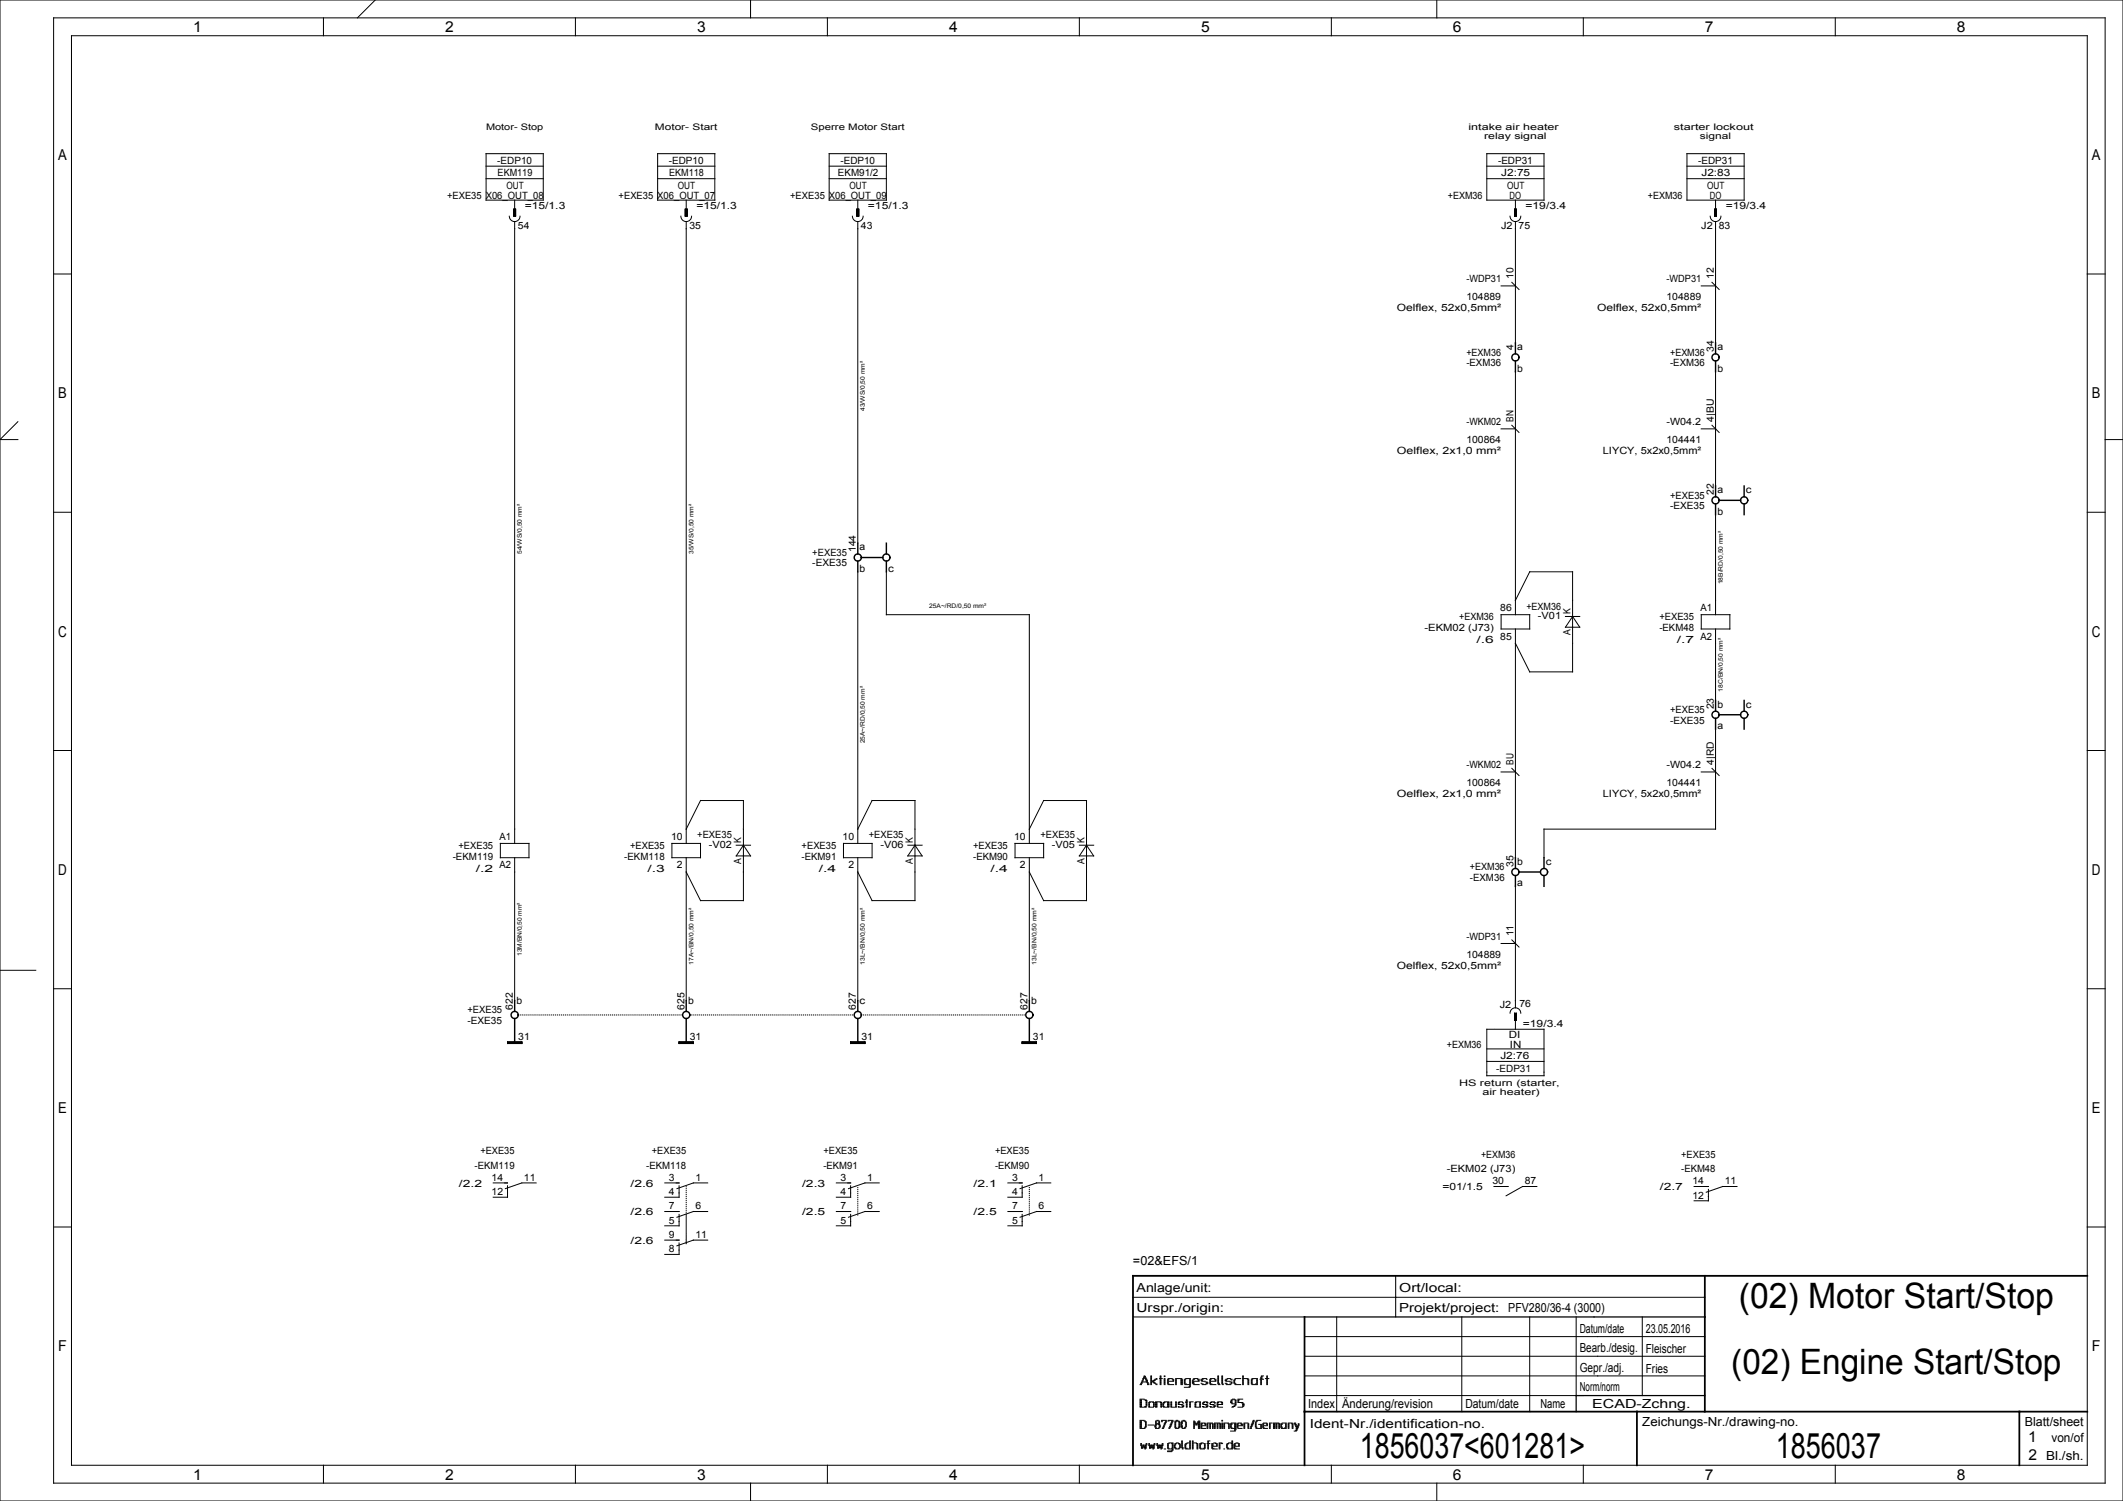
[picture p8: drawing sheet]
<svg xmlns="http://www.w3.org/2000/svg" width="594mm" height="420mm" viewBox="0 0 594 420" stroke-linecap="round" stroke-linejoin="round" font-family="sans-serif">
<defs><g id="words">
<g font-size="9.8">
<text x="486.5" y="365.9">(02) Motor Start/Stop</text>
<text x="484.4" y="384.4">(02) Engine Start/Stop</text>
<text x="380.5" y="408">1856037&lt;601281&gt;</text>
<text x="496.9" y="408">1856037</text>
</g>
<g font-size="4.2">
<text x="54" y="9">1</text>
<text x="124.5" y="9">2</text>
<text x="195" y="9">3</text>
<text x="265.5" y="9">4</text>
<text x="336" y="9">5</text>
<text x="406.5" y="9">6</text>
<text x="477" y="9">7</text>
<text x="547.5" y="9">8</text>
<text x="16.3" y="44.8">A</text>
<text x="585.3" y="44.8">A</text>
<text x="16.3" y="111.5">B</text>
<text x="585.3" y="111.5">B</text>
<text x="16.3" y="178.2">C</text>
<text x="585.3" y="178.2">C</text>
<text x="16.3" y="244.8">D</text>
<text x="585.3" y="244.8">D</text>
<text x="16.3" y="311.5">E</text>
<text x="585.3" y="311.5">E</text>
<text x="16.3" y="378.2">F</text>
<text x="585.3" y="378.2">F</text>
<text x="567.5" y="403.5">1</text>
<text x="54" y="414">1</text>
<text x="124.5" y="414">2</text>
<text x="195" y="414">3</text>
<text x="265.5" y="414">4</text>
<text x="336" y="414">5</text>
<text x="406.5" y="414">6</text>
<text x="477" y="414">7</text>
<text x="547.5" y="414">8</text>
<text x="567.5" y="408.5">2</text>
</g>
<g font-size="3.5">
<text x="317" y="354">=02&amp;EFS/1</text>
<text x="318" y="361.5">Anlage/unit:</text>
<text x="391.5" y="361.5">Ort/local:</text>
<text x="318" y="367">Urspr./origin:</text>
<text x="391.5" y="367">Projekt/project:</text>
<text x="422" y="367">PFV280/36-4 (3000)</text>
<text x="442" y="372.9">Datum/date</text>
<text x="460.5" y="373">23.05.2016</text>
<text x="442" y="383.9">Gepr./adj.</text>
<text x="442" y="378.4">Bearb./desig.</text>
<text x="460.5" y="378.5">Fleischer</text>
<text x="442" y="389.3">Norm/norm</text>
<text x="460.5" y="384">Fries</text>
<text x="366" y="394">Index</text>
<text x="375.5" y="394">Änderung/revision</text>
<text x="410" y="394">Datum/date</text>
<text x="431" y="394">Name</text>
<text x="445.5" y="394">ECAD-Zchng.</text>
<text x="366.5" y="399.5">Ident-Nr./identification-no.</text>
<text x="459.5" y="399">Zeichungs-Nr./drawing-no.</text>
<text x="566.5" y="399">Blatt/sheet</text>
<text x="574" y="403.5">von/of</text>
<text x="572.5" y="408.5">Bl./sh.</text>
</g>
<g font-size="2.8">
<text x="139.1" y="46">-EDP10</text>
<text x="187.1" y="46">-EDP10</text>
<text x="235.1" y="46">-EDP10</text>
<text x="419.1" y="46">-EDP31</text>
<text x="475.1" y="46">-EDP31</text>
<text x="139.2" y="49.2">EKM119</text>
<text x="141.7" y="53">OUT</text>
<text x="187.2" y="49.2">EKM118</text>
<text x="189.7" y="53">OUT</text>
<text x="234.4" y="49.2">EKM91/2</text>
<text x="237.7" y="53">OUT</text>
<text x="420.1" y="49.2">J2:75</text>
<text x="421.7" y="53">OUT</text>
<text x="476" y="49.2">J2:83</text>
<text x="477.7" y="53">OUT</text>
<text x="125.1" y="55.7">+EXE35 X06_OUT_08</text>
<text x="146.9" y="58.6">=15/1.3</text>
<text x="173.1" y="55.7">+EXE35 X06_OUT_07</text>
<text x="194.9" y="58.6">=15/1.3</text>
<text x="221.1" y="55.7">+EXE35 X06_OUT_09</text>
<text x="242.9" y="58.6">=15/1.3</text>
<text x="405.1" y="55.7">+EXM36</text>
<text x="422.4" y="55.6">DO</text>
<text x="426.9" y="58.6">=19/3.4</text>
<text x="461.1" y="55.7">+EXM36</text>
<text x="478.4" y="55.6">DO</text>
<text x="482.9" y="58.6">=19/3.4</text>
<text x="144.9" y="64">54</text>
<text x="192.9" y="64">35</text>
<text x="240.9" y="64">43</text>
<text x="420" y="64">J2</text>
<text x="424.9" y="64">75</text>
<text x="476" y="64">J2</text>
<text x="480.9" y="64">83</text>
<text x="423.5" y="78" transform="rotate(-90 423.5 78)">10</text>
<text x="479.5" y="78" transform="rotate(-90 479.5 78)">12</text>
<text x="410.3" y="79">-WDP31</text>
<text x="410.3" y="84">104889</text>
<text x="466.3" y="79">-WDP31</text>
<text x="466.3" y="84">104889</text>
<text x="390.8" y="87">Oelflex, 52x0,5mm²</text>
<text x="446.8" y="87">Oelflex, 52x0,5mm²</text>
<text x="410.3" y="99.5">+EXM36</text>
<text x="423.5" y="98" transform="rotate(-90 423.5 98)">4</text>
<text x="424.5" y="98">a</text>
<text x="467.3" y="99.5">+EXM36</text>
<text x="479.5" y="98.5" transform="rotate(-90 479.5 98.5)">34</text>
<text x="480.5" y="98">a</text>
<text x="410.3" y="102.5">-EXM36</text>
<text x="424.5" y="104">b</text>
<text x="467.3" y="102.5">-EXM36</text>
<text x="480.5" y="104">b</text>
<text x="410.3" y="119">-WKM02</text>
<text x="423.5" y="118" transform="rotate(-90 423.5 118)">BN</text>
<text x="466.3" y="119">-W04.2</text>
<text x="479.5" y="118" transform="rotate(-90 479.5 118)">4|BU</text>
<text x="410.3" y="124">100864</text>
<text x="466.3" y="124">104441</text>
<text x="390.8" y="127">Oelflex, 2x1,0 mm²</text>
<text x="448.5" y="127">LIYCY, 5x2x0,5mm²</text>
<text x="467.3" y="139.5">+EXE35</text>
<text x="467.3" y="142.5">-EXE35</text>
<text x="479.5" y="138.5" transform="rotate(-90 479.5 138.5)">22</text>
<text x="480.5" y="138">a</text>
<text x="488.5" y="138">c</text>
<text x="480.5" y="144">b</text>
<text x="227.3" y="155.5">+EXE35</text>
<text x="239.5" y="154.5" transform="rotate(-90 239.5 154.5)">144</text>
<text x="240.5" y="154">a</text>
<text x="227.3" y="158.5">-EXE35</text>
<text x="240.5" y="160">b</text>
<text x="248.5" y="160">c</text>
<text x="408.3" y="173.5">+EXM36</text>
<text x="419.8" y="171">86</text>
<text x="427.1" y="170.6">+EXM36</text>
<text x="430.3" y="173.2">-V01</text>
<text x="439.4" y="171.9" transform="rotate(-90 439.4 171.9)">K</text>
<text x="464.3" y="173.5">+EXE35</text>
<text x="475.8" y="171">A1</text>
<text x="398.6" y="176.5">-EKM02 (J73)</text>
<text x="413.1" y="180">/.6</text>
<text x="419.8" y="179">85</text>
<text x="439.4" y="177.7" transform="rotate(-90 439.4 177.7)">A</text>
<text x="464.3" y="176.5">-EKM48</text>
<text x="469.1" y="180">/.7</text>
<text x="475.8" y="179">A2</text>
<text x="467.3" y="202.5">-EXE35</text>
<text x="467.3" y="199.5">+EXE35</text>
<text x="479.5" y="198.5" transform="rotate(-90 479.5 198.5)">23</text>
<text x="480.5" y="198">b</text>
<text x="488.5" y="198">c</text>
<text x="480.5" y="204">a</text>
<text x="410.3" y="215">-WKM02</text>
<text x="423.5" y="214" transform="rotate(-90 423.5 214)">BU</text>
<text x="466.3" y="215">-W04.2</text>
<text x="479.5" y="214" transform="rotate(-90 479.5 214)">4|RD</text>
<text x="410.3" y="220">100864</text>
<text x="466.3" y="220">104441</text>
<text x="390.8" y="223">Oelflex, 2x1,0 mm²</text>
<text x="448.5" y="223">LIYCY, 5x2x0,5mm²</text>
<text x="128.3" y="237.5">+EXE35</text>
<text x="139.8" y="235">A1</text>
<text x="176.3" y="237.5">+EXE35</text>
<text x="187.8" y="235">10</text>
<text x="195.1" y="234.6">+EXE35</text>
<text x="198.3" y="237.2">-V02</text>
<text x="207.4" y="235.9" transform="rotate(-90 207.4 235.9)">K</text>
<text x="224.3" y="237.5">+EXE35</text>
<text x="235.8" y="235">10</text>
<text x="243.1" y="234.6">+EXE35</text>
<text x="246.3" y="237.2">-V06</text>
<text x="255.4" y="235.9" transform="rotate(-90 255.4 235.9)">K</text>
<text x="272.3" y="237.5">+EXE35</text>
<text x="283.8" y="235">10</text>
<text x="291.1" y="234.6">+EXE35</text>
<text x="294.3" y="237.2">-V05</text>
<text x="303.4" y="235.9" transform="rotate(-90 303.4 235.9)">K</text>
<text x="126.7" y="240.5">-EKM119</text>
<text x="133.1" y="244">/.2</text>
<text x="139.8" y="243">A2</text>
<text x="174.7" y="240.5">-EKM118</text>
<text x="181.1" y="244">/.3</text>
<text x="189.4" y="243">2</text>
<text x="207.4" y="241.7" transform="rotate(-90 207.4 241.7)">A</text>
<text x="224.3" y="240.5">-EKM91</text>
<text x="229.1" y="244">/.4</text>
<text x="237.4" y="243">2</text>
<text x="255.4" y="241.7" transform="rotate(-90 255.4 241.7)">A</text>
<text x="272.3" y="240.5">-EKM90</text>
<text x="277.1" y="244">/.4</text>
<text x="285.4" y="243">2</text>
<text x="303.4" y="241.7" transform="rotate(-90 303.4 241.7)">A</text>
<text x="411.3" y="243.5">+EXM36</text>
<text x="423.5" y="242.5" transform="rotate(-90 423.5 242.5)">35</text>
<text x="424.5" y="242">b</text>
<text x="432.5" y="242">c</text>
<text x="411.3" y="246.5">-EXM36</text>
<text x="424.5" y="248">a</text>
<text x="410.3" y="263">-WDP31</text>
<text x="423.5" y="262" transform="rotate(-90 423.5 262)">11</text>
<text x="410.3" y="268">104889</text>
<text x="390.8" y="271">Oelflex, 52x0,5mm²</text>
<text x="144.5" y="281">b</text>
<text x="192.5" y="281">b</text>
<text x="240.5" y="281">c</text>
<text x="288.5" y="281">b</text>
<text x="419.6" y="282">J2</text>
<text x="425.1" y="281.9">76</text>
<text x="130.8" y="283.5">+EXE35</text>
<text x="130.8" y="286.5">-EXE35</text>
<text x="143.5" y="282.5" transform="rotate(-90 143.5 282.5)">622</text>
<text x="191.5" y="282.5" transform="rotate(-90 191.5 282.5)">625</text>
<text x="239.5" y="282.5" transform="rotate(-90 239.5 282.5)">627</text>
<text x="287.5" y="282.5" transform="rotate(-90 287.5 282.5)">627</text>
<text x="426.1" y="287.4">=19/3.4</text>
<text x="145" y="291">31</text>
<text x="193" y="291">31</text>
<text x="241" y="291">31</text>
<text x="289" y="291">31</text>
<text x="404.8" y="293.1">+EXM36</text>
<text x="422.1" y="290.5">DI</text>
<text x="422.5" y="293.3">IN</text>
<text x="419.8" y="296.3">J2:76</text>
<text x="418.6" y="300">-EDP31</text>
<text x="134.4" y="323">+EXE35</text>
<text x="182.4" y="323">+EXE35</text>
<text x="230.4" y="323">+EXE35</text>
<text x="278.4" y="323">+EXE35</text>
<text x="414.4" y="324">+EXM36</text>
<text x="470.4" y="324">+EXE35</text>
<text x="132.8" y="327">-EKM119</text>
<text x="180.8" y="327">-EKM118</text>
<text x="230.4" y="327">-EKM91</text>
<text x="278.4" y="327">-EKM90</text>
<text x="404.8" y="328">-EKM02 (J73)</text>
<text x="470.4" y="328">-EKM48</text>
<text x="128.4" y="332">/2.2</text>
<text x="137.6" y="334.4">12</text>
<text x="137.6" y="330.4">14</text>
<text x="146.6" y="330.4">11</text>
<text x="176.4" y="332">/2.6</text>
<text x="187.2" y="334.4">4</text>
<text x="187.2" y="330.4">3</text>
<text x="194.6" y="330.4">1</text>
<text x="224.4" y="332">/2.3</text>
<text x="235.2" y="330.4">3</text>
<text x="235.2" y="334.4">4</text>
<text x="242.6" y="330.4">1</text>
<text x="272.4" y="332">/2.1</text>
<text x="283.2" y="334.4">4</text>
<text x="283.2" y="330.4">3</text>
<text x="290.6" y="330.4">1</text>
<text x="403.6" y="333">=01/1.5</text>
<text x="417.6" y="331.4">30</text>
<text x="426.6" y="331.4">87</text>
<text x="464.4" y="333">/2.7</text>
<text x="473.6" y="331.4">14</text>
<text x="473.6" y="335.4">12</text>
<text x="482.6" y="331.4">11</text>
<text x="176.4" y="340">/2.6</text>
<text x="187.2" y="338.4">7</text>
<text x="194.6" y="338.4">6</text>
<text x="224.4" y="340">/2.5</text>
<text x="235.2" y="338.4">7</text>
<text x="242.6" y="338.4">6</text>
<text x="272.4" y="340">/2.5</text>
<text x="283.2" y="338.4">7</text>
<text x="290.6" y="338.4">6</text>
<text x="187.2" y="342.4">5</text>
<text x="187.2" y="346.4">9</text>
<text x="194.6" y="346.4">11</text>
<text x="235.2" y="342.4">5</text>
<text x="283.2" y="342.4">5</text>
<text x="176.4" y="348">/2.6</text>
<text x="187.2" y="350.4">8</text>
</g>
<g font-size="2.5">
<text x="136" y="36.5">Motor- Stop</text>
<text x="183.3" y="36.5">Motor- Start</text>
<text x="226.9" y="36.5">Sperre Motor Start</text>
<text x="410.9" y="36.5">intake air heater</text>
<text x="415.3" y="39">relay signal</text>
<text x="468.3" y="36.5">starter lockout</text>
<text x="475.6" y="39">signal</text>
<text x="408.2" y="303.8">HS return (starter,</text>
<text x="414.8" y="306.3">air heater)</text>
</g>
<g font-size="1.7">
<text x="242" y="115" transform="rotate(-90 242 115)">43/WS/0,50 mm²</text>
<text x="146" y="155" transform="rotate(-90 146 155)">54/WS/0,50 mm²</text>
<text x="194" y="155" transform="rotate(-90 194 155)">35/WS/0,50 mm²</text>
<text x="482" y="163.5" transform="rotate(-90 482 163.5)">18B/RD/0,50 mm²</text>
<text x="260" y="170">25A~/RD/0,50 mm²</text>
<text x="482" y="193.5" transform="rotate(-90 482 193.5)">18C/BN/0,50 mm²</text>
<text x="242" y="208" transform="rotate(-90 242 208)">25A~/RD/0,50 mm²</text>
<text x="146" y="267.5" transform="rotate(-90 146 267.5)">13M/BN/0,50 mm²</text>
<text x="194" y="270" transform="rotate(-90 194 270)">17A~/BN/0,50 mm²</text>
<text x="242" y="270" transform="rotate(-90 242 270)">13L~/BN/0,50 mm²</text>
<text x="290" y="270" transform="rotate(-90 290 270)">13L~/BN/0,50 mm²</text>
</g>
</g></defs>
<g fill="none" stroke="#000" stroke-width=".28">
<path d="M0 0h594v420h-594zM15 5h574v410h-574zM20 10h564v400h-564zM90.5 5v5M105 0l-5 5M161 5v5M210 0v5M231.5 5v5M302 5v5M372.5 5v5M402 0v5M443 5v5"/>
<path d="M513.5 5v5M136 50h16M136 43h16v13h-16zM136 46.5h16M143.7 58.5h.6M143.7 58.6h.6M143.7 58.7h.6M143.7 58.8h.6M143.7 58.9h.6M143.7 59h.6M143.7 59.1h.6M143.7 59.2h.6"/>
<path d="M143.7 59.3h.6M143.7 59.4h.6M143.7 59.5h.6M143.7 59.6h.6M143.7 59.7h.6M143.7 59.8h.6M143.7 59.9h.6M143.7 58.5h.6v2h-.6zM144 56v2.5M184 50h16M184 43h16v13h-16zM184 46.5h16"/>
<path d="M191.7 58.5h.6M191.7 58.6h.6M191.7 58.7h.6M191.7 58.8h.6M191.7 58.9h.6M191.7 59h.6M191.7 59.1h.6M191.7 59.2h.6M191.7 59.3h.6M191.7 59.4h.6M191.7 59.5h.6M191.7 59.6h.6"/>
<path d="M191.7 59.7h.6M191.7 59.8h.6M191.7 59.9h.6M191.7 58.5h.6v2h-.6zM192 56v2.5M232 43h16v13h-16zM232 50h16M232 46.5h16M239.7 58.5h.6M239.7 58.6h.6M239.7 58.7h.6M239.7 58.8h.6"/>
<path d="M239.7 58.9h.6M239.7 59h.6M239.7 59.1h.6M239.7 59.2h.6M239.7 59.3h.6M239.7 59.4h.6M239.7 59.5h.6M239.7 59.6h.6M239.7 59.7h.6M239.7 59.8h.6M239.7 59.9h.6M239.7 58.5h.6v2h-.6z"/>
<path d="M240 56v2.5M416 43h16v13h-16zM416 50h16M416 46.5h16M423.7 58.5h.5v2h-.5zM423.7 58.5h.5M423.7 58.6h.5M423.7 58.7h.5M423.7 58.8h.5M423.7 58.9h.5M423.7 59h.5M423.7 59.1h.5"/>
<path d="M423.7 59.2h.5M423.7 59.3h.5M423.7 59.4h.5M423.7 59.5h.5M423.7 59.6h.5M423.7 59.7h.5M423.7 59.8h.5M423.7 59.9h.5M424 56v2.5M472 50h16M472 43h16v13h-16zM472 46.5h16"/>
<path d="M479.7 58.5h.6M479.7 58.6h.6M479.7 58.7h.6M479.7 58.8h.6M479.7 58.9h.6M479.7 59h.6M479.7 59.1h.6M479.7 59.2h.6M479.7 59.3h.6M479.7 59.4h.6M479.7 59.5h.6M479.7 59.6h.6"/>
<path d="M479.7 59.7h.6M479.7 59.8h.6M479.7 59.9h.6M479.7 58.5h.6v2h-.6zM480 56v2.5M15 76.7h5M142.5 60.5a1.5 1.5 0 0 0 1.5 1.5 1.5 1.5 0 0 0 1.5-1.5M143.7 60h.6M143.7 60.1h.6M143.7 60.2h.6M143.7 60.3h.6M143.7 60.4h.6"/>
<path d="M144 62v174M190.5 60.5a1.5 1.5 0 0 0 1.5 1.5 1.5 1.5 0 0 0 1.5-1.5M191.7 60h.6M191.7 60.1h.6M191.7 60.2h.6M191.7 60.3h.6M191.7 60.4h.6M192 62v174M238.5 60.5a1.5 1.5 0 0 0 1.5 1.5 1.5 1.5 0 0 0 1.5-1.5M239.7 60h.6M239.7 60.1h.6M239.7 60.2h.6"/>
<path d="M239.7 60.3h.6M239.7 60.4h.6M240 62v90M420 80h4M422.5 60.5a1.5 1.5 0 0 0 1.5 1.5 1.5 1.5 0 0 0 1.5-1.5M423 79l2 2M423.7 60h.5M423.7 60.1h.5M423.7 60.2h.5M423.7 60.3h.5M423.7 60.4h.5M424 62v34"/>
<path d="M476 80h4M478.5 60.5a1.5 1.5 0 0 0 1.5 1.5 1.5 1.5 0 0 0 1.5-1.5M479 79l2 2M479.7 60h.6M479.7 60.1h.6M479.7 60.2h.6M479.7 60.3h.6M479.7 60.4h.6M480 62v34M584 76.7h5M5 118l-5 5h5M420 120h4"/>
<path d="M423 119l2 2M424 104v68M476 120h4M479 119l2 2M480 104v32M589 123h5M15 143.3h5M240 160v76M248 160v12h40v64M480 144v28M584 143.3h5M420 172h8v4h-8z"/>
<path d="M424 168l4-8h12v28h-12l-4-8M424 176v64M438 172.5h4M440 172.5l2 3h-4zM476 172h8v4h-8zM480 176v20M15 210h5M420 216h4M423 215l2 2M476 216h4M479 215l2 2M480 204v28h-48v8"/>
<path d="M584 210h5M140 236h8v4h-8zM188 236h8v4h-8zM192 232l4-8h12v28h-12l-4-8M206 236.5h4M208 236.5l2 3h-4zM236 236h8v4h-8zM240 232l4-8h12v28h-12l-4-8M254 236.5h4M256 236.5l2 3h-4zM284 236h8v4h-8zM288 232l4-8h12v28h-12l-4-8"/>
<path d="M302 236.5h4M304 236.5l2 3h-4zM144 240v40M192 240v40M240 240v40M288 240v40M424 248v34M0 271.5h10M15 276.7h5M420 264h4M423 263l2 2M584 276.7h5"/>
<path d="M142 291.6h4M142 291.7h4M142 291.8h4M142 291.9h4M142 292h4M142 291.5h4v.5h-4zM190 291.5h4v.5h-4zM190 291.6h4M190 291.7h4M190 291.8h4M190 291.9h4M190 292h4"/>
<path d="M238 291.6h4M238 291.7h4M238 291.8h4M238 291.9h4M238 292h4M238 291.5h4v.5h-4zM286 291.5h4v.5h-4zM286 291.6h4M286 291.7h4M286 291.8h4M286 291.9h4M286 292h4"/>
<path d="M416 288h16v13h-16zM416 293.5h16M416 297h16M422.5 283.5a1.5 1.5 0 0 1 1.5-1.5 1.5 1.5 0 0 1 1.5 1.5M423.7 283.6h.5M423.7 283.7h.5M423.7 283.8h.5M423.7 283.9h.5M423.7 284h.5M423.7 284.1h.5M423.7 284.2h.5M423.7 284.3h.5"/>
<path d="M423.7 284.4h.5M423.7 284.5h.5M423.7 284.6h.5M423.7 284.7h.5M423.7 284.8h.5M423.7 284.9h.5M423.7 285h.5M423.7 285.1h.5M423.7 285.2h.5M423.7 285.3h.5M423.7 285.4h.5M423.7 285.5h.5"/>
<path d="M423.7 283.5h.5v2h-.5zM424 285.5v2.5M138 331h4M142 331.8v3.2h-4M150 331h-4l-4.6 1.6M186 339h4M186 331h4M190 331.8v3.2h-4M190 339.8v3.2h-4M198 339h-4l-4.6 1.6M198 331h-4l-4.6 1.6M234 339h4"/>
<path d="M234 331h4M238 339.8v3.2h-4M238 331.8v3.2h-4M246 339h-4l-4.6 1.6M246 331h-4l-4.6 1.6M282 339h4M282 331h4M286 339.8v3.2h-4M286 331.8v3.2h-4M294 339h-4l-4.6 1.6M294 331h-4l-4.6 1.6M418 332h4"/>
<path d="M430 332h-4l-4.6 2.6M474 332h4M478 332.8v3.2h-4M486 332h-4l-4.6 1.6M15 343.3h5M186 347h4M190 347.8v3.2h-4M198 347h-4l-4.6 1.6M390.5 357v11.5M584 343.3h5M317 363h160M317 368.5h48"/>
<path d="M365 379.5h112M365 374h112M374 368.5v26.5M409 368.5v26.5M428 368.5v26.5M441 368.5v22M459.5 368.5v22M319 398h.4M319 387.4h.4M319 398.6h.4M319 399.5h.4M319 393h.4"/>
<path d="M319 399.1h.4M319 398.8h.4M319 398.9h.4M319 392.1h.4M319 392.6h.4M319 399.3h.4M319 397.6h.4M319 392.8h.4M319 398.4h.4M319 392.4h.4M319 399.7h1.3M319 393.6h.4"/>
<path d="M319 393.8h1.7M319 398.2h.4M319 393.2h.4M319 392.3h.4M319 391.9h.4M319 391.7h.4M319 397.8h.4M319 393.4h.4M319 397.4h1.1M319 391.5h1.1M319.2 387.1h.4M319.2 387.2h.2"/>
<path d="M319.4 386.9h.2M319.4 386.7h1.7M319.6 386.5h.2M319.6 386.3h.2M319.8 385.9h.1M319.8 385.7h.3M319.8 386.1h.1M319.9 385.6h.2M319.9 385.4h.6M320.1 397.6h.4M320.1 385h.2M320.1 385.2h.4"/>
<path d="M320.1 391.7h.6M320.3 399.5h.2M320.3 399.3h.4M320.3 385.6h.4M320.3 393.6h.4M320.3 397.8h.4M320.5 385.9h.4M320.5 398h.2M320.5 398.6h.2M320.5 399.1h.2M320.5 398.8h.2M320.5 398.9h.2"/>
<path d="M320.5 398.4h.2M320.5 385.7h.2M320.5 398.2h.2M320.5 391.9h.4M320.7 386.5h.4M320.7 393h.2M320.7 392.1h.2M320.7 392.6h.2M320.7 392.8h.2M320.7 392.4h.2M320.7 393.2h.2M320.7 386.1h.2"/>
<path d="M320.7 386.3h.4M320.7 392.3h.2M320.7 393.4h.2M320.9 386.9h.4M321.1 387.4h.3M321.1 387.1h.2M321.1 387.2h.3M321.3 398.8h1.5M321.4 393h.2M321.4 392.6h.2M321.4 392.8h.2M321.4 392.4h.4"/>
<path d="M321.4 393.6h.2M321.4 393.8h1.4M321.4 393.2h.2M321.4 393.4h.2M321.6 392.3h1.2M322 385.9h.2M322 387.4h.2M322 386.5h.2M322 387.1h.2M322 386.9h.2M322 386.7h.4M322 385h.2"/>
<path d="M322 385.6h.2M322 385.7h.2M322 387.2h.2M322 386.1h.2M322 385.2h.2M322 386.3h.2M322 385.4h.2M322.4 386.5h.4M322.6 386.7h.3M322.6 392.4h.3M322.6 386.3h.5M322.8 393h.1"/>
<path d="M322.8 392.6h.1M322.8 386.9h.3M322.8 392.8h.1M322.8 393.6h.1M322.8 393.2h.1M322.8 393.4h.1M322.9 387.1h.4M322.9 386.1h.4M323.1 385.9h.6M323.1 399.1h.2M323.1 398.8h.4M323.1 398.9h.4"/>
<path d="M323.1 399.3h.4M323.3 398h.2M323.3 398.6h.4M323.3 399.5h.2M323.3 393h.4M323.3 392.6h.4M323.3 397.6h.4M323.3 392.8h.4M323.3 398.4h1.1M323.3 392.4h.4M323.3 399.7h1M323.3 393.6h.4"/>
<path d="M323.3 393.8h.4M323.3 387.2h.4M323.3 398.2h.2M323.3 393.2h.4M323.3 392.3h1.5M323.3 397.8h.2M323.3 393.4h.4M323.5 387.4h.2M323.5 385.7h.2M323.7 397.4h.4M324.1 398.6h.3M324.1 397.6h.3"/>
<path d="M324.1 398.2h.3M324.3 398h.1M324.3 399.5h.1M324.3 398.8h.3M324.3 399.3h.3M324.3 397.8h.1M324.4 399.1h.2M324.4 398.9h.2M324.4 385.7h.8M324.6 385.9h.2M324.6 387.4h.2M324.6 386.5h.2"/>
<path d="M324.6 387.1h.2M324.6 386.9h.2M324.6 386.7h.2M324.6 385h.2M324.6 392.4h.4M324.6 385.6h.2M324.6 387.2h.2M324.6 386.1h.2M324.6 385.2h.2M324.6 386.3h.2M324.6 385.4h.2M324.8 393h.2"/>
<path d="M324.8 392.6h.2M324.8 392.8h.2M324.8 393.6h.2M324.8 393.8h.2M324.8 393.2h.2M324.8 393.4h.2M325 397.6h.2M325 397.8h.2M325 397.4h1.3M325.2 399.7h.4M325.4 399.5h.2M325.4 393h.2"/>
<path d="M325.4 392.6h.4M325.4 399.3h.4M325.4 392.8h.2M325.4 393.6h.4M325.4 393.2h.2M325.4 393.4h.2M325.6 399.1h.2M325.6 398.9h.2M325.6 392.4h.3M325.6 393.8h1.5M325.8 385.9h.1M325.8 387.4h.1"/>
<path d="M325.8 386.5h.1M325.8 398.6h.1M325.8 398.8h.1M325.8 387.1h.1M325.8 386.9h.1M325.8 386.7h.1M325.8 398.4h.3M325.8 385h.1M325.8 385.7h.1M325.8 387.2h.1M325.8 386.1h.1M325.8 385.2h.1"/>
<path d="M325.8 386.3h.1M325.8 392.3h1.3M325.9 398h.4M325.9 398.2h.2M326.1 397.6h.4M326.1 397.8h.2M326.7 385.9h.4M326.7 386.5h1.7M326.7 393h.4M326.7 387.1h.2M326.7 392.6h.4M326.7 386.9h.2"/>
<path d="M326.7 386.7h.2M326.7 392.8h.4M326.7 392.4h.4M326.7 393.6h.4M326.7 387.2h.4M326.7 393.2h.4M326.7 386.1h.2M326.7 386.3h.2M326.7 393.4h.4M326.9 387.4h1.5M326.9 397.6h.2M326.9 385.7h1.1"/>
<path d="M326.9 397.4h1.3M327.1 399.5h.3M327.1 399.7h.2M327.3 399.1h.3M327.3 399.3h.1M327.4 398.6h.4M327.4 398.8h.4M327.4 398.9h.2M327.6 393h.2M327.6 392.6h.2M327.6 392.8h.2M327.6 398.4h.2"/>
<path d="M327.6 392.4h.2M327.6 393.6h.2M327.6 393.8h1.5M327.6 398.2h.4M327.6 393.2h.2M327.6 392.3h.2M327.6 393.4h.2M327.8 398h.2M327.8 397.6h.4M327.8 397.8h.4M328 385.9h.4M328.2 386.1h.2"/>
<path d="M328.2 386.3h.2M328.8 398h.1M328.8 398.6h.1M328.8 399.5h.3M328.8 399.1h.1M328.8 398.8h.1M328.8 398.9h.1M328.8 399.3h.1M328.8 397.6h.5M328.8 398.4h.1M328.8 398.2h.1M328.8 397.8h.3"/>
<path d="M328.9 385.9h.2M328.9 387.4h.2M328.9 386.5h.2M328.9 393h.2M328.9 387.1h.2M328.9 392.6h.2M328.9 386.9h.2M328.9 386.7h.2M328.9 392.8h.2M328.9 392.4h.2M328.9 399.7h.8M328.9 393.6h.2"/>
<path d="M328.9 385.7h1.7M328.9 387.2h.2M328.9 393.2h.2M328.9 386.1h.2M328.9 386.3h.2M328.9 392.3h.2M328.9 393.4h.2M329.1 397.4h.4M329.5 397.6h.4M329.7 399.5h.4M329.7 393h1.1M329.7 392.6h.2"/>
<path d="M329.7 399.3h.4M329.7 392.8h.2M329.7 392.4h.4M329.7 393.6h.2M329.7 393.8h1.3M329.7 397.8h.4M329.9 398h.2M329.9 398.6h.2M329.9 399.1h.2M329.9 398.8h.2M329.9 398.9h.2M329.9 398.4h.2"/>
<path d="M329.9 398.2h.2M329.9 392.3h.9M330.4 385.9h.4M330.4 398h.4M330.4 387.4h.4M330.4 386.5h.4M330.4 398.6h.2M330.4 399.1h.4M330.4 398.8h.2M330.4 398.9h.4M330.4 387.1h.4M330.4 386.9h.4"/>
<path d="M330.4 399.3h.4M330.4 386.7h.4M330.4 398.4h.4M330.4 387.2h.4M330.4 398.2h.4M330.4 386.1h.4M330.4 386.3h.4M330.6 399.5h.2M330.6 397.6h.6M330.6 393.2h.6M330.6 397.8h.2M330.8 392.4h.2"/>
<path d="M330.8 399.7h.8M330.8 393.6h.4M331 392.6h.2M331 393.4h.2M331 397.4h.4M331.4 385.9h.4M331.4 386.5h.2M331.4 399.5h.4M331.4 387.1h.2M331.4 386.9h.2M331.4 386.7h.2M331.4 397.6h.4"/>
<path d="M331.4 388.2h1.5M331.4 387.2h.5M331.4 386.1h.2M331.4 386.3h.2M331.6 387.4h1.5M331.6 399.3h.2M331.6 397.8h.2M331.8 398h.1M331.8 398.6h.1M331.8 399.1h.1M331.8 398.8h.1M331.8 398.9h.1"/>
<path d="M331.8 398.4h.1M331.8 392.4h.3M331.8 385.7h1.3M331.8 398.2h.1M331.8 392.3h.5M331.9 393h.2M331.9 392.1h.2M331.9 392.6h.2M331.9 392.8h.2M331.9 393.6h.2M331.9 393.8h.2M331.9 393.2h.2"/>
<path d="M331.9 391.9h.2M331.9 391.7h.2M331.9 393.4h.2M332.7 388h.4M332.9 385.9h.2M332.9 386.5h.2M332.9 393h.2M332.9 387.1h.2M332.9 392.6h.2M332.9 386.9h.2M332.9 386.7h.2M332.9 392.8h.2"/>
<path d="M332.9 392.4h.2M332.9 393.6h.2M332.9 393.8h.2M332.9 387.2h.2M332.9 393.2h.2M332.9 386.1h.2M332.9 386.3h.2M332.9 392.3h.9M332.9 393.4h.2M332.9 387.6h.2M332.9 387.8h.2M333.6 386.5h1.9"/>
<path d="M333.6 387.1h.4M333.6 386.9h.4M333.6 386.7h.4M333.6 386.3h.2M333.8 385.9h.4M333.8 387.2h.4M333.8 386.1h.2M334 398h.4M334 387.4h1.5M334 398.6h.2M334 399.5h.2M334 399.1h.2"/>
<path d="M334 398.8h.2M334 398.9h.2M334 399.3h.2M334 397.6h.2M334 398.4h.2M334 399.7h.2M334 385.7h1.1M334 398.2h.2M334 397.8h.4M334.4 393h.2M334.4 392.6h.2M334.4 392.8h.2"/>
<path d="M334.4 398.4h.4M334.4 392.4h.4M334.4 393.6h.2M334.4 393.8h1.5M334.4 398.2h.2M334.4 393.2h.2M334.4 393.4h.2M334.6 398.6h.3M334.6 398.8h.3M334.6 392.3h1.3M334.9 398.4h.2M334.9 398.2h.2"/>
<path d="M335.1 385.9h.4M335.1 398h.6M335.1 386.1h.4M335.1 397.8h.6M335.3 398.6h.4M335.3 399.5h.4M335.3 399.1h.4M335.3 398.8h.4M335.3 398.9h.4M335.3 399.3h.4M335.3 397.6h.4M335.3 398.4h.4"/>
<path d="M335.3 399.7h.4M335.3 398.2h.4M335.3 386.3h.2M335.7 393h.2M335.7 392.6h.2M335.7 392.8h.2M335.7 392.4h.2M335.7 393.6h.2M335.7 393.2h.2M335.7 393.4h.2M336.1 385.9h.5M336.1 398.6h.2"/>
<path d="M336.1 399.5h.2M336.1 399.1h.2M336.1 398.8h.2M336.1 398.9h1.3M336.1 387.1h.2M336.1 399.3h.2M336.1 398.4h.3M336.1 399.7h1.3M336.1 398.2h1.1M336.1 386.1h.3M336.1 386.3h.3M336.3 386.5h.9"/>
<path d="M336.3 387.2h.3M336.4 387.4h1M336.4 392.6h.2M336.4 392.8h.4M336.4 393.6h.4M336.4 385.7h1.2M336.6 393h1.1M336.6 392.4h.4M336.6 393.8h1.1M336.8 392.3h.9M337 398.4h.4M337.2 398.6h.2"/>
<path d="M337.2 398.8h.2M337.2 386.7h.5M337.4 387.2h.3M337.4 393.2h.5M337.6 385.9h.1M337.6 387.1h.3M337.6 386.9h.3M337.6 392.4h.3M337.6 393.6h.3M337.7 398.6h.2M337.7 399.5h.2M337.7 399.1h.2"/>
<path d="M337.7 398.8h.2M337.7 398.9h.2M337.7 392.6h.2M337.7 399.3h.2M337.7 398.4h.2M337.7 399.7h.2M337.7 398.2h1.6M337.7 393.4h.2M338.5 385.9h.4M338.5 386.5h1.7M338.5 398.6h.2M338.5 399.5h.2"/>
<path d="M338.5 399.1h.2M338.5 398.8h.2M338.5 398.9h.2M338.5 387.1h.2M338.5 392.6h.2M338.5 386.9h.2M338.5 399.3h.2M338.5 386.7h.2M338.5 392.8h.2M338.5 398.4h.2M338.5 399.7h.2M338.5 393.6h.4"/>
<path d="M338.5 387.2h.6M338.5 386.1h.2M338.5 386.3h.2M338.7 387.4h1.5M338.7 393h.9M338.7 392.4h.4M338.7 385.7h1.1M338.7 393.8h1.1M338.9 392.3h.9M339.1 398.4h.3M339.3 398.6h.1M339.3 399.5h.1"/>
<path d="M339.3 399.1h.1M339.3 398.8h.1M339.3 398.9h.1M339.3 399.3h.1M339.3 399.7h.1M339.4 393.2h.6M339.6 392.4h.4M339.6 393.6h.4M339.8 385.9h.4M339.8 398.6h.2M339.8 399.5h.2M339.8 399.1h.2"/>
<path d="M339.8 398.8h.2M339.8 398.9h.2M339.8 392.6h.2M339.8 399.3h.2M339.8 398.4h.2M339.8 399.7h.2M339.8 398.2h1.5M339.8 393.4h.2M340 386.1h.2M340 386.3h.2M340.6 398.6h.1M340.6 399.5h.1"/>
<path d="M340.6 393h1.5M340.6 399.1h.1M340.6 398.8h.1M340.6 398.9h.1M340.6 392.6h.1M340.6 399.3h.1M340.6 392.8h.1M340.6 398.4h.1M340.6 392.4h.3M340.6 399.7h.1M340.6 393.6h.1M340.6 393.2h.1"/>
<path d="M340.6 393.4h.1M340.7 385.9h.2M340.7 386.5h.2M340.7 387.1h.4M340.7 386.9h.2M340.7 386.7h.2M340.7 385h.2M340.7 385.6h.2M340.7 385.7h.2M340.7 393.8h1.4M340.7 387.2h.4M340.7 386.1h.2"/>
<path d="M340.7 385.2h.2M340.7 386.3h.2M340.7 392.3h1.2M340.7 385.4h.2M340.9 387.4h.4M341.1 398.4h.4M341.3 398.6h.2M341.3 399.5h.2M341.3 399.1h.2M341.3 398.8h.2M341.3 398.9h.2M341.3 399.3h.2"/>
<path d="M341.3 399.7h.2M341.7 392.4h.4M341.9 385.9h.2M341.9 386.5h.2M341.9 398.6h.2M341.9 399.5h.2M341.9 399.1h.2M341.9 398.8h.2M341.9 398.9h.2M341.9 387.1h.2M341.9 392.6h.2M341.9 386.9h.2"/>
<path d="M341.9 399.3h.2M341.9 386.7h.2M341.9 397.6h.2M341.9 392.8h.2M341.9 398.4h.2M341.9 385h.2M341.9 399.7h.2M341.9 385.6h.2M341.9 385.7h.2M341.9 387.2h.3M341.9 398.2h.2M341.9 386.1h.2"/>
<path d="M341.9 385.2h.2M341.9 386.3h.2M341.9 385.4h.2M341.9 397.4h.2M342.1 387.4h.1M342.4 398.6h.2M342.4 399.5h.2M342.4 399.1h.2M342.4 398.8h.2M342.4 398.9h.2M342.4 399.3h.2M342.4 398.4h.2"/>
<path d="M342.4 399.7h.2M342.4 398.2h1.3M342.8 387.1h.4M342.8 386.1h.4M342.8 386.3h.4M343 385.9h.4M343 386.5h1.1M343 387.2h.4M343.2 387.4h1.1M343.4 385.7h.9M343.6 398.4h.3M343.7 398.6h.2"/>
<path d="M343.7 399.5h.2M343.7 399.1h.2M343.7 398.8h.2M343.7 398.9h.2M343.7 399.3h.2M343.7 399.7h.2M344.1 386.7h.6M344.1 387.2h.4M344.3 385.9h.4M344.3 398.6h.4M344.3 399.5h.4M344.3 399.1h.2"/>
<path d="M344.3 398.8h.2M344.3 398.9h.2M344.3 392.1h.4M344.3 399.3h.2M344.3 398.4h.4M344.3 392.4h.4M344.3 392.3h.4M344.5 387.1h.2M344.5 392.6h.4M344.5 386.9h.2M344.5 399.7h1.3M344.5 398.2h1.3"/>
<path d="M344.5 386.1h.2M344.5 391.9h.2M344.5 391.7h.4M344.7 392.8h1.1M344.7 393.8h.4M344.9 393.6h.5M344.9 391.5h.5M345.2 386.5h.2M345.2 387.1h.4M345.2 386.9h.2M345.2 386.7h.2M345.2 386.1h.4"/>
<path d="M345.2 386.3h.2M345.2 391.7h.6M345.2 393.4h.4M345.4 385.9h.2M345.4 398.6h.4M345.4 399.5h.4M345.4 399.1h.4M345.4 398.8h.4M345.4 398.9h.4M345.4 399.3h.4M345.4 399.9h.4M345.4 398.4h.4"/>
<path d="M345.4 387.2h.4M345.4 393.2h.4M345.6 387.4h1.5M345.6 393h.2M345.6 392.1h.2M345.6 392.6h.2M345.6 392.4h.2M345.6 385.7h1.5M345.6 392.3h.2M345.6 391.9h.2M346.2 398.6h.2M346.2 399.5h.2"/>
<path d="M346.2 399.1h.2M346.2 398.8h.2M346.2 398.9h1.5M346.2 399.3h.2M346.2 398.4h.4M346.4 392.1h.2M346.4 392.4h1.3M346.4 399.7h1.1M346.4 393.8h1.3M346.4 398.2h.9M346.4 392.3h.2M346.4 391.9h.2"/>
<path d="M346.4 391.7h.3M346.4 391.5h1.3M347.1 398.4h.4M347.3 398.6h.4M347.3 398.8h.4M347.5 392.6h.4M347.7 385.9h.2M347.7 387.4h.2M347.7 386.5h.2M347.7 393h.4M347.7 387.1h.2M347.7 386.9h.2"/>
<path d="M347.7 386.7h.2M347.7 392.8h.4M347.7 385h.2M347.7 385.6h.2M347.7 393.6h.2M347.7 385.7h1.5M347.7 387.2h.2M347.7 393.2h.4M347.7 386.1h.2M347.7 385.2h.2M347.7 386.3h.2M347.7 385.4h.2"/>
<path d="M347.7 393.4h.4M348.1 398.6h.1M348.1 399.5h.1M348.1 399.1h.1M348.1 398.8h.1M348.1 398.9h.1M348.1 399.3h.1M348.1 398.4h.1M348.1 399.7h.1M348.1 398.2h1.1M349 385.9h.4M349.2 387.4h.2"/>
<path d="M349.2 386.5h.2M349.2 398.6h.2M349.2 399.5h.2M349.2 399.1h.2M349.2 398.8h.2M349.2 398.9h.2M349.2 387.1h.2M349.2 386.9h.2M349.2 399.3h.2M349.2 386.7h.2M349.2 398.4h.2M349.2 399.7h.2"/>
<path d="M349.2 387.2h.2M349.2 386.1h.2M349.2 386.3h.2M349.7 399.7h.4M349.9 399.5h.2M349.9 399.1h.4M349.9 399.3h.2M350.1 385.9h.4M350.1 386.5h.2M350.1 398.6h.4M350.1 398.8h.4M350.1 398.9h.2"/>
<path d="M350.1 387.1h.2M350.1 386.9h.2M350.1 386.7h.2M350.1 387.2h.4M350.1 386.1h.2M350.1 386.3h.2M350.3 387.4h1.1M350.3 398.4h.4M350.3 385.7h1.5M350.3 398.2h.4M350.5 398h.2M350.5 397.6h.4"/>
<path d="M350.5 397.8h.4M350.7 397.4h.2M351.2 398h.2M351.2 398.6h.2M351.2 399.1h.2M351.2 398.8h.2M351.2 398.9h.2M351.2 399.3h.4M351.2 398.4h.2M351.2 387.2h.6M351.2 398.2h.2M351.4 399.5h.2"/>
<path d="M351.4 397.6h.4M351.4 399.7h1.5M351.4 397.8h.2M351.6 385.9h.2M351.6 387.4h.2M351.6 386.5h.2M351.6 387.1h.2M351.6 386.9h.2M351.6 386.7h.2M351.6 386.1h.2M351.6 386.3h.2M351.6 397.4h1.1"/>
<path d="M352.2 398.6h.7M352.6 385.9h.9M352.7 387.4h.2M352.7 386.5h.2M352.7 399.5h.2M352.7 399.1h.2M352.7 398.8h.2M352.7 398.9h.2M352.7 387.1h.2M352.7 386.9h.2M352.7 399.3h.2M352.7 386.7h.2"/>
<path d="M352.7 385.6h.2M352.7 385.7h.4M352.7 387.2h.2M352.7 386.1h.2M352.7 386.3h.2M352.7 385.4h.4M352.9 385h.6M352.9 385.2h.2M353.3 398.6h.2M353.3 399.5h.4M353.3 399.1h.2M353.3 398.8h.2"/>
<path d="M353.3 398.9h1.3M353.3 399.3h.2M353.3 398.4h.4M353.5 399.7h1.1M353.5 398.2h.9M354.1 385.7h.9M354.2 398.4h.4M354.4 385.9h.2M354.4 387.4h.2M354.4 386.5h.2M354.4 398.6h.2M354.4 398.8h.2"/>
<path d="M354.4 387.1h.2M354.4 386.9h.2M354.4 386.7h.2M354.4 385h.2M354.4 385.6h.2M354.4 387.2h.2M354.4 386.1h.2M354.4 385.2h.2M354.4 386.3h.2M354.4 385.4h.2M355.2 398.6h.2M355.2 399.5h.2"/>
<path d="M355.2 399.1h.2M355.2 398.8h.2M355.2 398.9h.2M355.2 399.3h.2M355.2 398.4h.2M355.2 399.7h.2M355.2 398.2h.7M356.3 398.6h.4M356.3 399.5h.4M356.3 399.1h.4M356.3 398.8h.4M356.3 398.9h.4"/>
<path d="M356.3 399.3h.4M356.3 398.4h.4M356.3 399.7h.4M356.3 398.2h1.5M357.1 398.6h.1M357.1 399.5h.1M357.1 399.1h.1M357.1 398.8h.1M357.1 398.9h.1M357.1 399.3h.1M357.1 398.4h.1M357.1 399.7h.1"/>
<path d="M357.6 398.4h.4M357.8 398.6h.2M357.8 399.5h.2M357.8 399.1h.2M357.8 398.8h.2M357.8 398.9h.2M357.8 399.3h.2M357.8 399.7h.2M358.4 398.6h.3M358.4 399.5h.3M358.4 399.1h.2M358.4 398.8h.2"/>
<path d="M358.4 398.9h.2M358.4 399.3h.3M358.4 398.4h.3M358.6 399.7h1.3M358.7 398.2h1.2M359.5 399.5h.4M359.7 398.6h.2M359.7 399.1h.2M359.7 398.8h.2M359.7 398.9h.2M359.7 399.3h.2M359.7 398.4h.2"/>
<path d="M360.4 398.6h.2M360.4 399.5h.2M360.4 399.1h.2M360.4 398.8h.2M360.4 398.9h.2M360.4 399.3h.2M360.4 398.4h.2M360.4 399.7h.2M360.4 398.2h1.2M361.4 398.4h.3M361.6 398.6h.1M361.6 399.5h.1"/>
<path d="M361.6 399.1h.1M361.6 398.8h.1M361.6 398.9h.1M361.6 399.3h.1M361.6 399.7h.1M362.1 398.4h.4M362.1 398.2h.4M362.3 398.6h.4M362.3 398.8h.4M362.5 399.1h.4M362.5 398.9h.2M362.7 399.5h.6"/>
<path d="M362.7 399.3h.6M362.7 399.9h.4M362.7 399.7h.4M363.1 399.1h.2M363.1 398.9h.3M363.3 398.6h.1M363.3 398.8h.1M363.3 398.4h.1M365 385h112M365 390.5h78M90.5 410v5M161 410v5"/>
<path d="M210 415v5M231.5 410v5M302 410v5M319.2 403.9h.2M319.2 404.3h.2M319.2 404.1h.2M319.2 404.5h.2M319.4 404.9h.5M319.4 405.2h.4M319.4 404.7h.2M319.4 405.1h.4M319.8 404.7h.5"/>
<path d="M319.8 404.3h.3M319.8 404.5h.3M320.1 404.9h.6M320.1 405.1h.6M320.3 405.4h.2M320.3 405.2h.4M320.5 404.7h.2M320.5 404.3h.4M320.5 404.5h.2M320.7 403.9h.2M320.7 404.1h.2M321.4 403.9h.2"/>
<path d="M321.4 404.3h.4M321.4 404.1h.2M321.4 404.5h.4M321.6 404.9h.6M321.6 405.2h.4M321.6 404.7h.2M321.6 405.1h.6M322 404.7h.6M322 404.5h.6M322.2 404.3h.2M322.4 404.9h.5M322.4 405.1h.5"/>
<path d="M322.6 405.4h.2M322.6 405.2h.3M322.8 404.7h.1M322.8 404.3h.3M322.8 404.5h.1M322.9 403.9h.2M322.9 404.1h.2M323.7 403.9h.2M323.7 404.3h.4M323.7 404.1h.2M323.7 404.5h.4M323.9 404.9h.5"/>
<path d="M323.9 405.2h.4M323.9 404.7h.2M323.9 405.1h.5M324.3 404.7h.5M324.3 404.5h.5M324.4 404.3h.2M324.6 404.9h.6M324.6 405.1h.6M324.8 405.4h.2M324.8 405.2h.4M325 404.7h.2M325 404.3h.4"/>
<path d="M325 404.5h.4M325.2 403.9h.2M325.2 404.1h.2M325.8 405.4h.3M326.7 404.9h.2M326.7 405.2h.4M326.7 404.7h.2M326.7 403.9h.4M326.7 404.3h.2M326.7 404.1h.2M326.7 404.5h.2M326.7 405.1h.2"/>
<path d="M326.7 406.2h1.1M326.7 406h1.3M326.9 405.4h1.3M327.1 403.7h1.1M327.8 405.2h.4M327.8 403.9h.4M327.8 405.8h.4M328 404.9h.2M328 404.7h.2M328 404.3h.2M328 404.1h.2M328 404.5h.2"/>
<path d="M328 405.1h.2M328 405.6h.2M328.6 404.9h.2M328.6 404.7h.2M328.6 404.3h.3M328.6 404.5h.2M328.6 405.1h.3M328.8 405.2h.3M328.8 403.9h.3M328.8 404.1h.1M328.9 405.4h1M329.1 403.7h.6"/>
<path d="M329.7 405.2h.4M329.7 403.9h.4M329.9 404.1h.4M330.1 404.9h.2M330.1 404.7h.2M330.1 404.3h.2M330.1 404.5h.2M330.1 405.1h.2M330.6 404.9h.2M330.6 403.2h.2M330.6 404.7h.2M330.6 403.9h.2"/>
<path d="M330.6 404.3h.2M330.6 404.1h.2M330.6 403.4h.2M330.6 404.5h.2M330.6 405.1h.4M330.6 403.7h.2M330.6 403.6h.2M330.8 405.4h.2M330.8 405.2h.2M331.6 404.9h.2M331.6 405.2h.5M331.6 404.7h.2"/>
<path d="M331.6 404.3h.2M331.6 404.1h.3M331.6 404.5h.2M331.6 405.1h.2M331.8 405.4h1.3M331.8 403.9h.3M332.1 403.7h1M332.9 404.9h.2M332.9 403.2h.2M332.9 405.2h.2M332.9 404.7h.2M332.9 403.9h.2"/>
<path d="M332.9 404.3h.2M332.9 404.1h.2M332.9 403.4h.2M332.9 404.5h.2M332.9 405.1h.2M332.9 403.6h.2M333.6 405.4h.2M333.6 404.9h.2M333.6 403.2h.2M333.6 405.2h.2M333.6 404.7h.2M333.6 403.9h.2"/>
<path d="M333.6 404.3h.2M333.6 404.1h.2M333.6 403.4h.2M333.6 404.5h.2M333.6 405.1h.2M333.6 403.7h1.2M333.6 403.6h.2M334.8 403.9h.3M334.9 405.4h.2M334.9 404.9h.2M334.9 405.2h.2M334.9 404.7h.2"/>
<path d="M334.9 404.3h.2M334.9 404.1h.2M334.9 404.5h.2M334.9 405.1h.2M335.7 404.9h.2M335.7 405.2h.4M335.7 404.7h.2M335.7 403.9h.6M335.7 404.3h.2M335.7 404.1h.4M335.7 404.5h.2M335.7 405.1h.2"/>
<path d="M335.9 405.4h1.1M336.1 403.7h.5M336.6 405.2h.6M336.8 403.9h.4M337 404.9h.2M337 404.7h.2M337 404.3h.2M337 404.1h.2M337 404.5h.2M337 405.1h.2M337.7 403.9h.8M337.9 405.4h.2"/>
<path d="M337.9 404.9h.2M337.9 403.2h.6M337.9 405.2h.2M337.9 404.7h.2M337.9 404.3h.2M337.9 404.1h.2M337.9 403.4h.2M337.9 404.5h.2M337.9 405.1h.2M337.9 403.7h.2M337.9 403.6h.2M339.1 404.9h.2"/>
<path d="M339.1 405.2h.5M339.1 404.7h1.5M339.1 403.9h.3M339.1 404.3h.2M339.1 404.1h.3M339.1 404.5h.3M339.1 405.1h.2M339.3 405.4h1.3M339.6 403.7h.6M340 403.9h.6M340.4 404.3h.2M340.4 404.1h.2"/>
<path d="M340.4 404.5h.2M341.1 405.4h.2M341.1 404.9h.2M341.1 405.2h.2M341.1 404.7h.2M341.1 403.9h.2M341.1 404.3h.2M341.1 404.1h.2M341.1 404.5h.2M341.1 405.1h.2M341.1 403.7h.8M341.7 403.9h.4"/>
<path d="M342.4 405.4h.2M343.2 404.9h.2M343.2 404.7h.2M343.2 404.3h.2M343.2 404.1h.4M343.2 404.5h.2M343.2 405.1h.4M343.4 405.4h1.5M343.4 405.2h.3M343.4 403.9h.3M343.7 403.7h1.2M344.3 400.4h1.3"/>
<path d="M344.5 405.2h.4M344.5 403.9h.4M344.7 404.9h.2M344.7 403.2h.2M344.7 404.7h.2M344.7 404.3h.2M344.7 404.1h.2M344.7 403.4h.2M344.7 404.5h.2M344.7 405.1h.2M344.7 403.6h.2M345.2 404.9h.2"/>
<path d="M345.2 405.2h.6M345.2 404.7h1.5M345.2 404.3h.2M345.2 404.1h.4M345.2 404.5h.4M345.2 405.1h.2M345.4 405.4h1.3M345.4 403.9h.4M345.4 400.3h.2M345.4 400.1h.4M345.8 403.7h.6M346.4 403.9h.3"/>
<path d="M346.6 404.3h.1M346.6 404.1h.1M346.6 404.5h.1M362.1 400.4h.6M362.5 400.3h.4M362.7 400.1h.2M372.5 410v5M402 415v5M443 410v5M513.5 410v5"/>
</g>
<path d="M145 284h46M193 284h46M241 284h46M192 340v8M240 340v-8M288 340v-8M192 348v-16" fill="none" stroke="#000" stroke-width=".28" stroke-dasharray="0 .5"/>
<g fill="none" stroke="#000" stroke-width=".4">
<path d="M424 96v3M480 96v3M424 101v3M480 101v3M480 136v3M487 140h-6M488 136v3M240 152v3M240 157v3M247 156h-6M248 152v3M248 157v3"/>
<path d="M480 141v3M488 141v3M480 196v3M488 196v3M480 201v3M487 200h-6M488 201v3M424 240v3M424 245v3M431 244h-6M432 240v3M432 245v3"/>
<path d="M144 280v3M144 285v6.5M192 280v3M192 285v6.5M240 280v3M240 285v6.5M288 280v3M288 285v6.5"/>
<circle cx="424" cy="100" r="1"/>
<circle cx="480" cy="100" r="1"/>
<circle cx="480" cy="140" r="1"/>
<circle cx="488" cy="140" r="1"/>
<circle cx="240" cy="156" r="1"/>
<circle cx="248" cy="156" r="1"/>
<circle cx="480" cy="200" r="1"/>
<circle cx="488" cy="200" r="1"/>
<circle cx="424" cy="244" r="1"/>
<circle cx="432" cy="244" r="1"/>
<circle cx="144" cy="284" r="1"/>
<circle cx="192" cy="284" r="1"/>
<circle cx="240" cy="284" r="1"/>
<circle cx="288" cy="284" r="1"/>
</g>
<path d="M477 357v38M584 357h-267v53M365 368.5v41.5M365 395h219M458 395v15M565 395v15" fill="none" stroke="#000" stroke-width=".5"/>
<path d="M365 368.5h112M477 390.5h-36v4.5" fill="none" stroke="#000" stroke-width=".35"/>
<use href="#words"/>
</svg>
